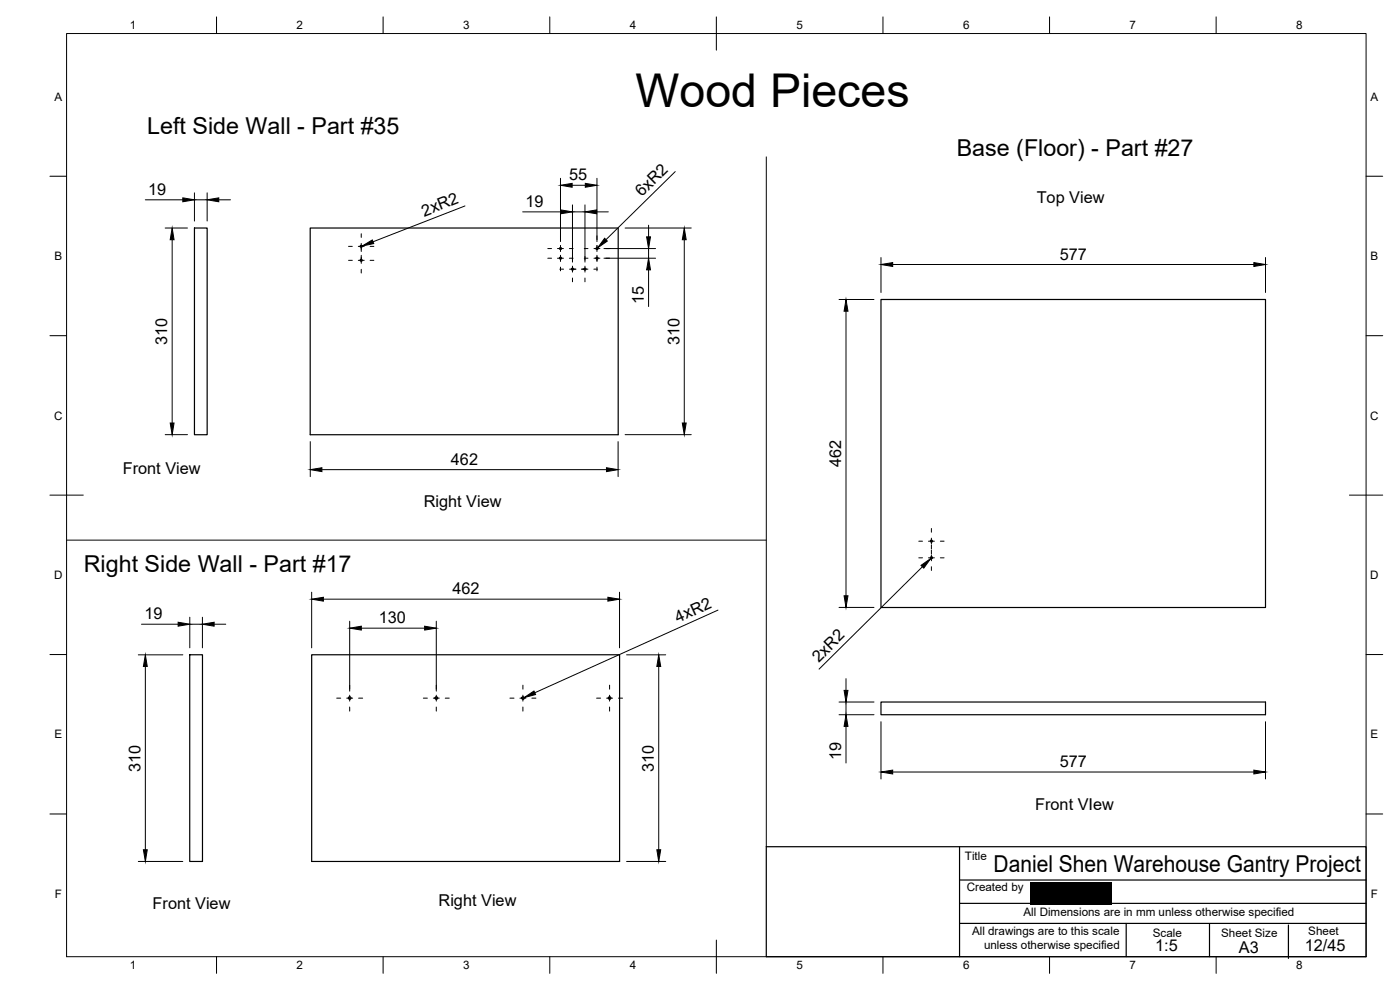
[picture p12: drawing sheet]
<svg xmlns="http://www.w3.org/2000/svg" width="420mm" height="297mm" viewBox="0 0 420 297" stroke-linecap="round" stroke-linejoin="round" font-family="sans-serif">
<defs><g id="words">
<text font-size="14" x="190.7" y="32">Wood Pieces</text>
<g font-size="7">
<text x="44.2" y="40.1">Left Side Wall - Part #35</text>
<text x="287.1" y="47">Base (Floor) - Part #27</text>
<text x="25.2" y="171.5">Right Side Wall - Part #17</text>
<text x="298.2" y="261.7">Daniel Shen Warehouse Gantry Project</text>
</g>
<g font-size="4.9">
<text x="44.5" y="58.5">19</text>
<text x="170.8" y="54.1">55</text>
<text x="192.7" y="59.3" transform="rotate(-45 192.7 59.3)">6xR2</text>
<text x="127.3" y="65" transform="rotate(-21 127.3 65)">2xR2</text>
<text x="157.7" y="62.1">19</text>
<text x="311.1" y="60.8">Top View</text>
<text x="318" y="77.9">577</text>
<text x="193.2" y="91.1" transform="rotate(-90 193.2 91.1)">15</text>
<text x="50.2" y="103.5" transform="rotate(-90 50.2 103.5)">310</text>
<text x="203.9" y="103.5" transform="rotate(-90 203.9 103.5)">310</text>
<text x="36.9" y="142.2">Front View</text>
<text x="135.3" y="139.5">462</text>
<text x="252.4" y="140" transform="rotate(-90 252.4 140)">462</text>
<text x="127.1" y="152.1">Right View</text>
<text x="135.8" y="178.3">462</text>
<text x="43.3" y="185.8">19</text>
<text x="113.7" y="187">130</text>
<text x="203.5" y="187" transform="rotate(-24 203.5 187)">4xR2</text>
<text x="245.7" y="198.9" transform="rotate(-45 245.7 198.9)">2xR2</text>
<text x="42.1" y="231.5" transform="rotate(-90 42.1 231.5)">310</text>
<text x="196.2" y="231.5" transform="rotate(-90 196.2 231.5)">310</text>
<text x="252.4" y="228.1" transform="rotate(-90 252.4 228.1)">19</text>
<text x="318" y="230.2">577</text>
<text x="310.7" y="243.1">Front VIew</text>
<text x="45.8" y="272.8">Front View</text>
<text x="131.6" y="271.9">Right View</text>
<text x="346.7" y="285.3">1:5</text>
<text x="371.8" y="286">A3</text>
<text x="391.6" y="285.2">12/45</text>
</g>
<g font-size="3.5">
<text x="39" y="8.8">1</text>
<text x="89" y="8.8">2</text>
<text x="139" y="8.8">3</text>
<text x="189" y="8.8">4</text>
<text x="239" y="8.8">5</text>
<text x="289" y="8.8">6</text>
<text x="339" y="8.8">7</text>
<text x="389" y="8.8">8</text>
<text x="16.3" y="30.2">A</text>
<text x="411.3" y="30.2">A</text>
<text x="16.3" y="78">B</text>
<text x="411.3" y="78">B</text>
<text x="16.2" y="125.9">C</text>
<text x="411.2" y="125.9">C</text>
<text x="16.2" y="173.7">D</text>
<text x="411.2" y="173.7">D</text>
<text x="16.3" y="221.6">E</text>
<text x="411.3" y="221.6">E</text>
<text x="289.6" y="258">Title</text>
<text x="16.4" y="269.4">F</text>
<text x="290.1" y="267.3">Created by</text>
<text x="411.4" y="269.4">F</text>
<text x="307.2" y="274.9">All Dimensions are in mm unless otherwise specified</text>
<text x="291.7" y="280.6">All drawings are to this scale</text>
<text x="346" y="281.2">Scale</text>
<text x="366.5" y="281">Sheet Size</text>
<text x="392.6" y="280.7">Sheet</text>
<text x="295.3" y="284.8">unless otherwise specified</text>
<text x="39" y="290.8">1</text>
<text x="89" y="290.8">2</text>
<text x="139" y="290.8">3</text>
<text x="189" y="290.8">4</text>
<text x="239" y="290.8">5</text>
<text x="289" y="290.8">6</text>
<text x="339" y="290.8">7</text>
<text x="389" y="290.8">8</text>
</g>
</g></defs>
<g fill="none" stroke="#000" stroke-width=".36">
<path d="M58.4 68.4h3.8v62h-3.8zM93.1 68.4h92.4v62h-92.4zM264.4 89.9h115.4v92.4h-115.4zM56.9 196.5h3.9v62h-3.9zM93.5 196.5h92.4v62h-92.4zM264.4 210.6h115.4v3.8h-115.4zM230 254h180v33h-180zM288 254v33M288 277.1h122M288 264h122M288 271h21.1M333.6 271h76.4"/>
<path d="M338 277.1v9.9M363 277.2v9.8M386.7 277.5v10.1"/>
<circle cx="108.4" cy="73.9" r=".31"/>
<circle cx="108.4" cy="78.1" r=".31"/>
<circle cx="168.2" cy="77.5" r=".31"/>
<circle cx="168.2" cy="74.6" r=".31"/>
<circle cx="179.2" cy="77.5" r=".31"/>
<circle cx="179.2" cy="74.6" r=".31"/>
<circle cx="171.8" cy="80.7" r=".31"/>
<circle cx="175.6" cy="80.7" r=".31"/>
<circle cx="279.5" cy="162.4" r=".31"/>
<circle cx="279.5" cy="167.4" r=".31"/>
<circle cx="105" cy="209.4" r=".39"/>
<circle cx="130.9" cy="209.4" r=".39"/>
<circle cx="157" cy="209.4" r=".39"/>
<circle cx="183" cy="209.4" r=".39"/>
</g>
<g fill="none" stroke="#000" stroke-width=".3">
<path d="M20 10.1h390v276.9h-390zM65 5.1v5M115 5.1v5M165 5.1v5M215 5.1v10M265 5.1v5M315 5.1v5M365 5.1v5M15 52.9h5M43.6 60h11.3M58.4 57.9v8.4M58.4 60h3.8"/>
<path d="M62.2 57.9v8.4M65.7 60h3.5M168.2 53.5v19M171.7 55.6h4M179.2 53.5v19M202.6 51.5l-20.7 20.4M230 47.1v206.9M410 52.9h5M49.6 68.4h6.7M51.7 71.9v55M104.6 73.9h1.1M104.6 78.1h1.1"/>
<path d="M107.5 73.9h1.8M107.5 78.1h1.8M108.4 70.1v1.1M108.4 73v2.4M108.4 76.6v2.4M108.7 73.8l-.3 .1M111.1 73.9h1.1M111.1 78.1h1.1M139.6 61.8l-27.6 10.7M156.9 63.6h11.4M164.4 74.6h1.1M164.4 77.5h1.1"/>
<path d="M167.3 74.6h1.8M167.3 77.5h1.8M168.2 73.7v1.8M168.2 76.6v1.8M170.9 74.6h1.1M170.9 77.5h1.1M171.8 61.5v17.1M171.8 79.8v1.8M171.8 63.6h3.8M175.3 74.6h1.2M175.3 77.5h1.2M175.6 61.5v17.1"/>
<path d="M175.6 79.8v1.8M178.3 74.6h1.7M178.3 77.5h1.7M179 63.6h3.6M179.2 73.7v1.8M179.2 76.6v1.8M179.4 74.4l-.2 .2M181.3 74.6h15.4M181.3 77.5h15.4M187.6 68.4h19.9M194.6 67.6v3.5M194.6 74.6v2.9"/>
<path d="M205.4 71.9v55M264.4 77.3v10.5M267.9 79.4h108.4M379.8 77.3v10.5M108.4 80.8v1.1M168 80.8h1.1M168.2 80.1v1.2M170.9 80.8h2M171.8 83.4v1.1M174.5 80.8h1.9M175.6 83.4v1.1M178.2 80.8h1.1"/>
<path d="M179.2 80.1v1.2M194.6 81v11M251.8 89.9h10.5M253.9 93.4v85.4M15 100.7h5M410 100.7h5M49.6 130.4h6.7M93.1 132.5v10.5M185.5 132.5v10.5M187.6 130.4h19.9M15 148.6h10M96.6 140.9h85.4"/>
<path d="M279.5 158.6v1.1M405 148.6h10M20 162.1h210M93.5 177.7v16.7M97 179.8h85.4M185.9 177.7v16.7M275.7 162.4h1.2M275.7 167.4h1.2M276.8 170l-31 30.8M278.6 162.4h1.8M278.6 167.4h1.8M279.5 161.5v1.8"/>
<path d="M279.5 163.6v1.1M279.5 165v1.2M279.5 166.5v1.8M279.5 170v1.2M279.5 167.4l-.2 .2M282.2 162.4h1.1M282.2 167.4h1.1M15 196.4h5M41.5 196.5h13.4M42.5 187.3h11M43.6 200v55M57 185.2v9.2"/>
<path d="M57 187.3h3.7M60.7 185.2v9.2M64.3 187.3h3.5M104.9 186.4v21M108.4 188.5h19M130.9 186.4v21M188 196.5h11.8M197.7 200v55M215.5 183.1l-55 24.8M251.8 182.3h10.5M410 196.4h5M101 209.5h1.3"/>
<path d="M104.1 209.5h1.7M104.9 208.6v1.8M104.9 212.1v1.3M107.6 209.5h1.2M127 209.5h1.3M130 209.5h1.8M130.9 208.6v1.8M130.9 212.1v1.3M133.6 209.5h1.2M153 209.5h1.3M156 209.5h1.8M156.9 205.6v1.2"/>
<path d="M156.9 208.6v1.8M156.9 212.1v1.3M157.3 209.3l-.4 .2M159.6 209.5h1.2M179 209.5h1.3M182.1 209.5h1.7M182.9 205.6v1.2M182.9 208.6v1.8M182.9 212.1v1.3M185.6 209.5h1.2M251.8 210.6h10.5M251.8 214.4h10.5"/>
<path d="M253.9 203.6v3.5M253.9 210.6v3.8M253.9 217.9v11M264.4 216.5v17.2M379.8 216.5v17.2M267.9 231.6h108.4M15 244.2h5M41.5 258.5h13.4M188 258.5h11.8M410 244.2h5M65 287v5M115 287v5"/>
<path d="M165 287v5M215 282.1v9.9M265 287v5M315 287v5M365 287v5"/>
</g>
<g fill="#000" stroke="#000" stroke-width=".3">
<path d="M54.9 59.4l3.5 .6-3.5 .5zM62.2 60l3.5-.6v1.1zM168.2 55.6l3.5-.6v1.2zM175.7 55l3.5 .6-3.5 .6zM51.7 68.4l.5 3.5h-1.1zM108.7 73.8l3-1.8 .5 1.1zM168.3 63l3.5 .6-3.5 .5zM175.6 63.6l3.4-.6v1.1zM181.5 71.5l.8 .8-2.9 2.1zM194.1 71.1h1.1l-.6 3.5zM205.4 68.4l.5 3.5h-1.1zM264.4 79.4l3.5-.6v1.2z"/>
<path d="M376.3 78.8l3.5 .6-3.5 .6zM194.6 77.5l.6 3.5h-1.1zM253.9 89.9l.6 3.5h-1.2zM51.1 126.9h1.1l-.5 3.5zM204.8 126.9h1.1l-.5 3.5zM93.1 140.9l3.5-.6v1.2zM182 140.3l3.5 .6-3.5 .6zM93.5 179.8l3.5-.6v1.2zM182.4 179.2l3.5 .6-3.5 .6zM253.3 178.8h1.2l-.6 3.5zM276.4 169.6l2.9-2-2.1 2.9zM43.6 196.5l.6 3.5h-1.2z"/>
<path d="M53.5 186.7l3.5 .6-3.5 .6zM60.7 187.3l3.6-.6v1.2zM104.9 188.5l3.5-.6v1.1zM127.4 187.9l3.5 .6-3.5 .5zM197.7 196.5l.6 3.5h-1.2zM157.3 209.3l3-2 .4 1.1zM253.3 207.1h1.2l-.6 3.5zM253.9 214.4l.6 3.5h-1.2zM264.4 231.6l3.5-.5v1.1zM376.3 231.1l3.5 .5-3.5 .6zM43 255h1.2l-.6 3.5zM197.1 255h1.2l-.6 3.5z"/>
</g>
<path d="M309.1 264.6h24.5v6.7h-24.5z" fill-rule="evenodd" fill="#000"/>
<use href="#words"/>
</svg>
